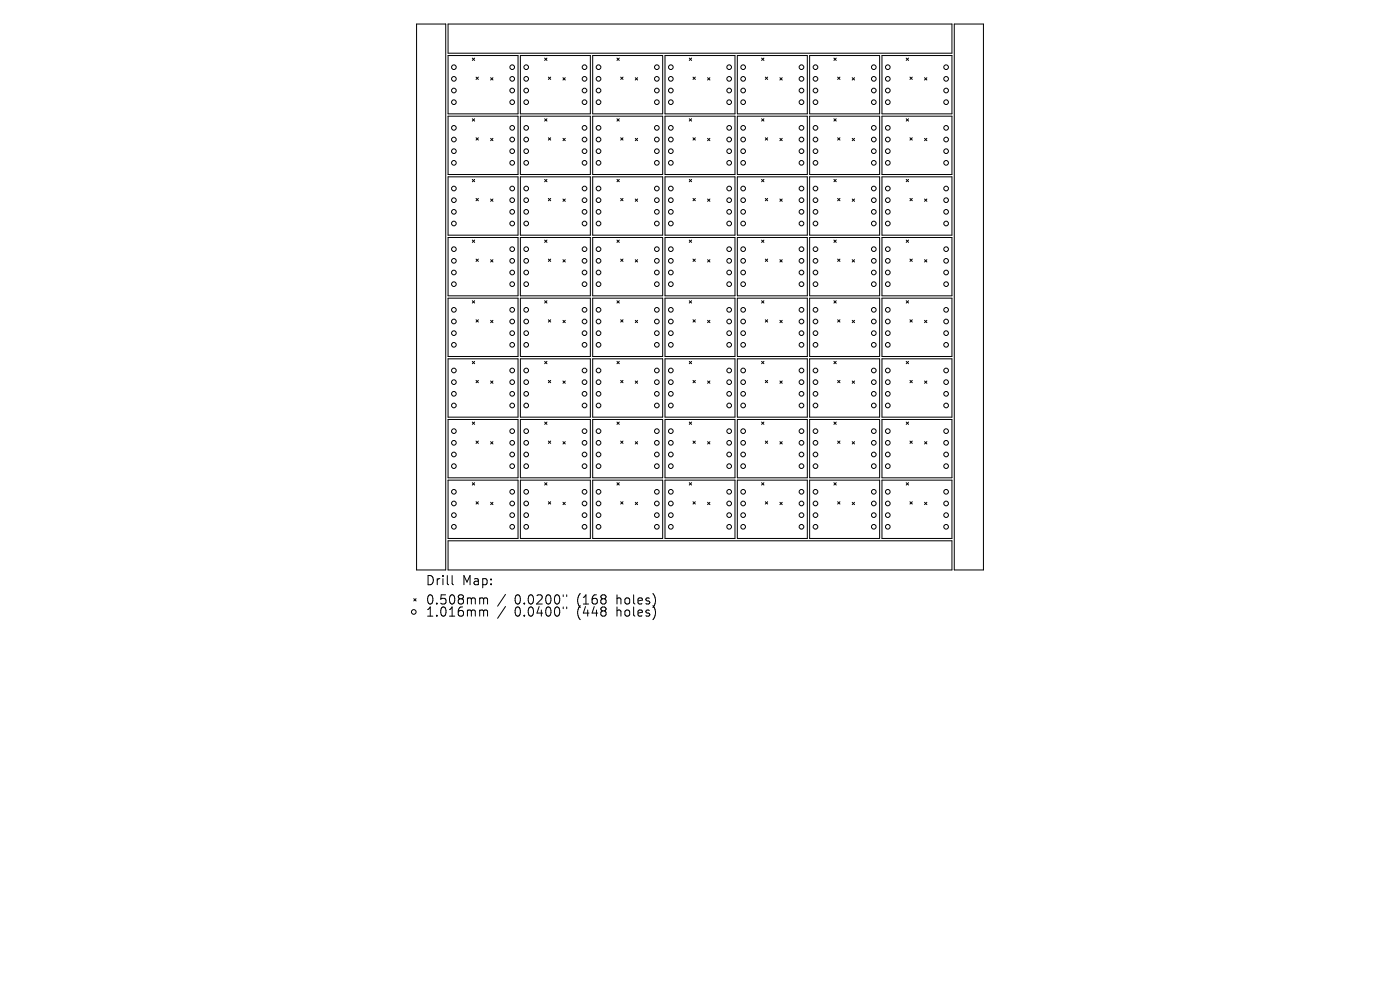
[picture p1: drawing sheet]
<svg xmlns="http://www.w3.org/2000/svg" width="297mm" height="210mm" viewBox="0 0 297 210" stroke-linecap="round" stroke-linejoin="round" font-family="sans-serif">
<defs><g id="words">
<g font-size="2.7">
<text x="90.2" y="124.4">Drill</text>
<text x="98" y="124.4">Map:</text>
<text x="90.2" y="128.5">0.508mm</text>
<text x="90.2" y="131.1">1.016mm</text>
<text x="109.2" y="128.5">0.0200&quot;</text>
<text x="109.2" y="131.1">0.0400&quot;</text>
<text x="122.5" y="128.5">(168</text>
<text x="122.5" y="131.1">(448</text>
<text x="131.1" y="128.5">holes)</text>
<text x="131.1" y="131.1">holes)</text>
</g>
</g></defs>
<g fill="none" stroke="#000" stroke-width=".21">
<path d="M88.4 5.1h6.2v115.8h-6.2zM95.1 11.8h14.8v12.4h-14.8zM95.1 5.1h106.9v6.2h-106.9zM100.2 12.3l.5 .5M100.7 12.3l-.5 .5M101 16.4l.5 .5M101.5 16.4l-.5 .5M104.1 16.5l.5 .5M104.6 16.5l-.5 .5M110.4 11.8h14.8v12.4h-14.8zM115.5 12.3l.5 .5M116 12.3l-.5 .5"/>
<path d="M116.3 16.4l.5 .5M116.8 16.4l-.5 .5M119.4 16.5l.5 .5M119.9 16.5l-.5 .5M125.7 11.8h14.9v12.4h-14.9zM130.9 12.3l.5 .5M131.4 12.3l-.5 .5M131.7 16.4l.5 .5M132.2 16.4l-.5 .5M134.8 16.5l.5 .5M135.3 16.5l-.5 .5M141.1 11.8h14.8v12.4h-14.8z"/>
<path d="M146.2 12.3l.5 .5M146.7 12.3l-.5 .5M147 16.4l.5 .5M147.5 16.4l-.5 .5M150.1 16.5l.5 .5M150.6 16.5l-.5 .5M156.4 11.8h14.9v12.4h-14.9zM161.6 12.3l.5 .5M162.1 12.3l-.5 .5M162.4 16.4l.5 .5M162.9 16.4l-.5 .5M165.5 16.5l.4 .5"/>
<path d="M165.9 16.5l-.4 .5M171.8 11.8h14.8v12.4h-14.8zM176.9 12.3l.5 .5M177.4 12.3l-.5 .5M177.7 16.4l.5 .5M178.2 16.4l-.5 .5M180.8 16.5l.5 .5M181.3 16.5l-.5 .5M187.1 11.8h14.9v12.4h-14.9zM192.3 12.3l.4 .5M192.7 12.3l-.4 .5M193 16.4l.5 .5"/>
<path d="M193.5 16.4l-.5 .5M196.1 16.5l.5 .5M196.6 16.5l-.5 .5M202.4 5.1h6.2v115.8h-6.2zM95.1 24.6h14.8v12.4h-14.8zM95.1 37.5h14.8v12.4h-14.8zM100.2 25.2l.5 .5M100.2 38.1l.5 .5M100.7 25.2l-.5 .5M100.7 38.1l-.5 .5M101 29.2l.5 .5M101.5 29.2l-.5 .5"/>
<path d="M104.1 29.3l.5 .5M104.6 29.3l-.5 .5M110.4 24.6h14.8v12.4h-14.8zM110.4 37.5h14.8v12.4h-14.8zM115.5 25.2l.5 .5M115.5 38.1l.5 .5M116 25.2l-.5 .5M116 38.1l-.5 .5M116.3 29.2l.5 .5M116.8 29.2l-.5 .5M119.4 29.3l.5 .5M119.9 29.3l-.5 .5"/>
<path d="M125.7 24.6h14.9v12.4h-14.9zM125.7 37.5h14.9v12.4h-14.9zM130.9 25.2l.5 .5M130.9 38.1l.5 .5M131.4 25.2l-.5 .5M131.4 38.1l-.5 .5M131.7 29.2l.5 .5M132.2 29.2l-.5 .5M134.8 29.3l.5 .5M135.3 29.3l-.5 .5M141.1 24.6h14.8v12.4h-14.8zM141.1 37.5h14.8v12.4h-14.8z"/>
<path d="M146.2 25.2l.5 .5M146.2 38.1l.5 .5M146.7 25.2l-.5 .5M146.7 38.1l-.5 .5M147 29.2l.5 .5M147.5 29.2l-.5 .5M150.1 29.3l.5 .5M150.6 29.3l-.5 .5M156.4 24.6h14.9v12.4h-14.9zM156.4 37.5h14.9v12.4h-14.9zM161.6 25.2l.5 .5M161.6 38.1l.5 .5"/>
<path d="M162.1 25.2l-.5 .5M162.1 38.1l-.5 .5M162.4 29.2l.5 .5M162.9 29.2l-.5 .5M165.5 29.3l.4 .5M165.9 29.3l-.4 .5M171.8 24.6h14.8v12.4h-14.8zM171.8 37.5h14.8v12.4h-14.8zM176.9 25.2l.5 .5M176.9 38.1l.5 .5M177.4 25.2l-.5 .5M177.4 38.1l-.5 .5"/>
<path d="M177.7 29.2l.5 .5M178.2 29.2l-.5 .5M180.8 29.3l.5 .5M181.3 29.3l-.5 .5M187.1 24.6h14.9v12.4h-14.9zM187.1 37.5h14.9v12.4h-14.9zM192.3 25.2l.4 .5M192.3 38.1l.4 .5M192.7 25.2l-.4 .5M192.7 38.1l-.4 .5M193 29.2l.5 .5M193.5 29.2l-.5 .5"/>
<path d="M196.1 29.3l.5 .5M196.6 29.3l-.5 .5M95.1 50.4h14.8v12.4h-14.8zM100.2 50.9l.5 .5M100.7 50.9l-.5 .5M101 42.1l.5 .5M101 55l.5 .5M101.5 42.1l-.5 .5M101.5 55l-.5 .5M104.1 42.2l.5 .5M104.1 55.1l.5 .5M104.6 42.2l-.5 .5"/>
<path d="M104.6 55.1l-.5 .5M110.4 50.4h14.8v12.4h-14.8zM115.5 50.9l.5 .5M116 50.9l-.5 .5M116.3 42.1l.5 .5M116.3 55l.5 .5M116.8 42.1l-.5 .5M116.8 55l-.5 .5M119.4 42.2l.5 .5M119.4 55.1l.5 .5M119.9 42.2l-.5 .5M119.9 55.1l-.5 .5"/>
<path d="M125.7 50.4h14.9v12.4h-14.9zM130.9 50.9l.5 .5M131.4 50.9l-.5 .5M131.7 42.1l.5 .5M131.7 55l.5 .5M132.2 42.1l-.5 .5M132.2 55l-.5 .5M134.8 42.2l.5 .5M134.8 55.1l.5 .5M135.3 42.2l-.5 .5M135.3 55.1l-.5 .5M141.1 50.4h14.8v12.4h-14.8z"/>
<path d="M146.2 50.9l.5 .5M146.7 50.9l-.5 .5M147 42.1l.5 .5M147 55l.5 .5M147.5 42.1l-.5 .5M147.5 55l-.5 .5M150.1 42.2l.5 .5M150.1 55.1l.5 .5M150.6 42.2l-.5 .5M150.6 55.1l-.5 .5M156.4 50.4h14.9v12.4h-14.9zM161.6 50.9l.5 .5"/>
<path d="M162.1 50.9l-.5 .5M162.4 42.1l.5 .5M162.4 55l.5 .5M162.9 42.1l-.5 .5M162.9 55l-.5 .5M165.5 42.2l.4 .5M165.5 55.1l.4 .5M165.9 42.2l-.4 .5M165.9 55.1l-.4 .5M171.8 50.4h14.8v12.4h-14.8zM176.9 50.9l.5 .5M177.4 50.9l-.5 .5"/>
<path d="M177.7 42.1l.5 .5M177.7 55l.5 .5M178.2 42.1l-.5 .5M178.2 55l-.5 .5M180.8 42.2l.5 .5M180.8 55.1l.5 .5M181.3 42.2l-.5 .5M181.3 55.1l-.5 .5M187.1 50.4h14.9v12.4h-14.9zM192.3 50.9l.4 .5M192.7 50.9l-.4 .5M193 42.1l.5 .5"/>
<path d="M193 55l.5 .5M193.5 42.1l-.5 .5M193.5 55l-.5 .5M196.1 42.2l.5 .5M196.1 55.1l.5 .5M196.6 42.2l-.5 .5M196.6 55.1l-.5 .5M95.1 63.2h14.8v12.4h-14.8zM95.1 76.1h14.8v12.4h-14.8zM100.2 63.8l.5 .5M100.2 76.7l.5 .5M100.7 63.8l-.5 .5"/>
<path d="M100.7 76.7l-.5 .5M101 67.8l.5 .5M101.5 67.8l-.5 .5M104.1 68l.5 .4M104.6 68l-.5 .4M110.4 63.2h14.8v12.4h-14.8zM110.4 76.1h14.8v12.4h-14.8zM115.5 63.8l.5 .5M115.5 76.7l.5 .5M116 63.8l-.5 .5M116 76.7l-.5 .5M116.3 67.8l.5 .5"/>
<path d="M116.8 67.8l-.5 .5M119.4 68l.5 .4M119.9 68l-.5 .4M125.7 63.2h14.9v12.4h-14.9zM125.7 76.1h14.9v12.4h-14.9zM130.9 63.8l.5 .5M130.9 76.7l.5 .5M131.4 63.8l-.5 .5M131.4 76.7l-.5 .5M131.7 67.8l.5 .5M132.2 67.8l-.5 .5M134.8 68l.5 .4"/>
<path d="M135.3 68l-.5 .4M141.1 63.2h14.8v12.4h-14.8zM141.1 76.1h14.8v12.4h-14.8zM146.2 63.8l.5 .5M146.2 76.7l.5 .5M146.7 63.8l-.5 .5M146.7 76.7l-.5 .5M147 67.8l.5 .5M147.5 67.8l-.5 .5M150.1 68l.5 .4M150.6 68l-.5 .4M156.4 63.2h14.9v12.4h-14.9z"/>
<path d="M156.4 76.1h14.9v12.4h-14.9zM161.6 63.8l.5 .5M161.6 76.7l.5 .5M162.1 63.8l-.5 .5M162.1 76.7l-.5 .5M162.4 67.8l.5 .5M162.9 67.8l-.5 .5M165.5 68l.4 .4M165.9 68l-.4 .4M171.8 63.2h14.8v12.4h-14.8zM171.8 76.1h14.8v12.4h-14.8zM176.9 63.8l.5 .5"/>
<path d="M176.9 76.7l.5 .5M177.4 63.8l-.5 .5M177.4 76.7l-.5 .5M177.7 67.8l.5 .5M178.2 67.8l-.5 .5M180.8 68l.5 .4M181.3 68l-.5 .4M187.1 63.2h14.9v12.4h-14.9zM187.1 76.1h14.9v12.4h-14.9zM192.3 63.8l.4 .5M192.3 76.7l.4 .5M192.7 63.8l-.4 .5"/>
<path d="M192.7 76.7l-.4 .5M193 67.8l.5 .5M193.5 67.8l-.5 .5M196.1 68l.5 .4M196.6 68l-.5 .4M95.1 89h14.8v12.4h-14.8zM100.2 89.5l.5 .5M100.7 89.5l-.5 .5M101 80.7l.5 .5M101 93.6l.5 .5M101.5 80.7l-.5 .5M101.5 93.6l-.5 .5"/>
<path d="M104.1 80.8l.5 .5M104.1 93.7l.5 .5M104.6 80.8l-.5 .5M104.6 93.7l-.5 .5M110.4 89h14.8v12.4h-14.8zM115.5 89.5l.5 .5M116 89.5l-.5 .5M116.3 80.7l.5 .5M116.3 93.6l.5 .5M116.8 80.7l-.5 .5M116.8 93.6l-.5 .5M119.4 80.8l.5 .5"/>
<path d="M119.4 93.7l.5 .5M119.9 80.8l-.5 .5M119.9 93.7l-.5 .5M125.7 89h14.9v12.4h-14.9zM130.9 89.5l.5 .5M131.4 89.5l-.5 .5M131.7 80.7l.5 .5M131.7 93.6l.5 .5M132.2 80.7l-.5 .5M132.2 93.6l-.5 .5M134.8 80.8l.5 .5M134.8 93.7l.5 .5"/>
<path d="M135.3 80.8l-.5 .5M135.3 93.7l-.5 .5M141.1 89h14.8v12.4h-14.8zM146.2 89.5l.5 .5M146.7 89.5l-.5 .5M147 80.7l.5 .5M147 93.6l.5 .5M147.5 80.7l-.5 .5M147.5 93.6l-.5 .5M150.1 80.8l.5 .5M150.1 93.7l.5 .5M150.6 80.8l-.5 .5"/>
<path d="M150.6 93.7l-.5 .5M156.4 89h14.9v12.4h-14.9zM161.6 89.5l.5 .5M162.1 89.5l-.5 .5M162.4 80.7l.5 .5M162.4 93.6l.5 .5M162.9 80.7l-.5 .5M162.9 93.6l-.5 .5M165.5 80.8l.4 .5M165.5 93.7l.4 .5M165.9 80.8l-.4 .5M165.9 93.7l-.4 .5"/>
<path d="M171.8 89h14.8v12.4h-14.8zM176.9 89.5l.5 .5M177.4 89.5l-.5 .5M177.7 80.7l.5 .5M177.7 93.6l.5 .5M178.2 80.7l-.5 .5M178.2 93.6l-.5 .5M180.8 80.8l.5 .5M180.8 93.7l.5 .5M181.3 80.8l-.5 .5M181.3 93.7l-.5 .5M187.1 89h14.9v12.4h-14.9z"/>
<path d="M192.3 89.5l.4 .5M192.7 89.5l-.4 .5M193 80.7l.5 .5M193 93.6l.5 .5M193.5 80.7l-.5 .5M193.5 93.6l-.5 .5M196.1 80.8l.5 .5M196.1 93.7l.5 .5M196.6 80.8l-.5 .5M196.6 93.7l-.5 .5M95.1 101.9h14.8v12.3h-14.8zM95.1 114.7h106.9v6.2h-106.9z"/>
<path d="M100.2 102.4l.5 .5M100.7 102.4l-.5 .5M101 106.4l.5 .5M101.5 106.4l-.5 .5M104.1 106.6l.5 .4M104.6 106.6l-.5 .4M110.4 101.9h14.8v12.3h-14.8zM115.5 102.4l.5 .5M116 102.4l-.5 .5M116.3 106.4l.5 .5M116.8 106.4l-.5 .5M119.4 106.6l.5 .4"/>
<path d="M119.9 106.6l-.5 .4M125.7 101.9h14.9v12.3h-14.9zM130.9 102.4l.5 .5M131.4 102.4l-.5 .5M131.7 106.4l.5 .5M132.2 106.4l-.5 .5M134.8 106.6l.5 .4M135.3 106.6l-.5 .4M141.1 101.9h14.8v12.3h-14.8zM146.2 102.4l.5 .5M146.7 102.4l-.5 .5M147 106.4l.5 .5"/>
<path d="M147.5 106.4l-.5 .5M150.1 106.6l.5 .4M150.6 106.6l-.5 .4M156.4 101.9h14.9v12.3h-14.9zM161.6 102.4l.5 .5M162.1 102.4l-.5 .5M162.4 106.4l.5 .5M162.9 106.4l-.5 .5M165.5 106.6l.4 .4M165.9 106.6l-.4 .4M171.8 101.9h14.8v12.3h-14.8zM176.9 102.4l.5 .5"/>
<path d="M177.4 102.4l-.5 .5M177.7 106.4l.5 .5M178.2 106.4l-.5 .5M180.8 106.6l.5 .4M181.3 106.6l-.5 .4M187.1 101.9h14.9v12.3h-14.9zM192.3 102.4l.4 .5M192.7 102.4l-.4 .5M193 106.4l.5 .5M193.5 106.4l-.5 .5M196.1 106.6l.5 .4M196.6 106.6l-.5 .4"/>
<path d="M87.8 127l.5 .5M88.3 127l-.5 .5M95.9 122.1v1.7l.3 .2M102 126.8l.5 .1 .1 .2M102 129.4l.5 .1 .1 .2M102.6 127.1l.3-.3 .4 .1 .1 1.2M102.6 127.1v1M102.6 129.7v1M102.6 129.7l.3-.3 .4 .1 .1 1.2M107.2 126.1l-1.6 2.5M107.2 128.7l-1.6 2.5M119.5 126.2v.4"/>
<path d="M119.5 128.8v.3M120.2 126.2v.4M120.2 128.8v.3"/>
<circle cx="96.3" cy="19.2" r=".49"/>
<circle cx="96.3" cy="16.7" r=".49"/>
<circle cx="96.3" cy="14.3" r=".49"/>
<circle cx="108.7" cy="19.2" r=".49"/>
<circle cx="108.7" cy="16.7" r=".49"/>
<circle cx="108.7" cy="14.3" r=".49"/>
<circle cx="111.6" cy="19.2" r=".49"/>
<circle cx="111.6" cy="16.7" r=".49"/>
<circle cx="111.6" cy="14.3" r=".49"/>
<circle cx="124" cy="19.2" r=".49"/>
<circle cx="124" cy="16.7" r=".49"/>
<circle cx="124" cy="14.3" r=".49"/>
<circle cx="127" cy="19.2" r=".49"/>
<circle cx="127" cy="16.7" r=".49"/>
<circle cx="127" cy="14.3" r=".49"/>
<circle cx="139.3" cy="19.2" r=".49"/>
<circle cx="139.3" cy="16.7" r=".49"/>
<circle cx="139.3" cy="14.3" r=".49"/>
<circle cx="142.3" cy="19.2" r=".49"/>
<circle cx="142.3" cy="16.7" r=".49"/>
<circle cx="142.3" cy="14.3" r=".49"/>
<circle cx="154.7" cy="19.2" r=".49"/>
<circle cx="154.7" cy="16.7" r=".49"/>
<circle cx="154.7" cy="14.3" r=".49"/>
<circle cx="157.7" cy="19.2" r=".49"/>
<circle cx="157.7" cy="16.7" r=".49"/>
<circle cx="157.7" cy="14.3" r=".49"/>
<circle cx="170" cy="19.2" r=".49"/>
<circle cx="170" cy="16.7" r=".49"/>
<circle cx="170" cy="14.3" r=".49"/>
<circle cx="173" cy="19.2" r=".49"/>
<circle cx="173" cy="16.7" r=".49"/>
<circle cx="173" cy="14.3" r=".49"/>
<circle cx="185.4" cy="19.2" r=".49"/>
<circle cx="185.4" cy="16.7" r=".49"/>
<circle cx="185.4" cy="14.3" r=".49"/>
<circle cx="188.3" cy="19.2" r=".49"/>
<circle cx="188.3" cy="16.7" r=".49"/>
<circle cx="188.3" cy="14.3" r=".49"/>
<circle cx="200.7" cy="19.2" r=".49"/>
<circle cx="200.7" cy="16.7" r=".49"/>
<circle cx="200.7" cy="14.3" r=".49"/>
<circle cx="96.3" cy="34.5" r=".49"/>
<circle cx="96.3" cy="21.7" r=".49"/>
<circle cx="96.3" cy="32.1" r=".49"/>
<circle cx="96.3" cy="27.1" r=".49"/>
<circle cx="96.3" cy="29.6" r=".49"/>
<circle cx="96.3" cy="40" r=".49"/>
<circle cx="108.7" cy="34.5" r=".49"/>
<circle cx="108.7" cy="21.7" r=".49"/>
<circle cx="108.7" cy="32.1" r=".49"/>
<circle cx="108.7" cy="27.1" r=".49"/>
<circle cx="108.7" cy="40" r=".49"/>
<circle cx="108.7" cy="29.6" r=".49"/>
<circle cx="111.6" cy="34.5" r=".49"/>
<circle cx="111.6" cy="21.7" r=".49"/>
<circle cx="111.6" cy="32.1" r=".49"/>
<circle cx="111.6" cy="27.1" r=".49"/>
<circle cx="111.6" cy="29.6" r=".49"/>
<circle cx="111.6" cy="40" r=".49"/>
<circle cx="124" cy="34.5" r=".49"/>
<circle cx="124" cy="21.7" r=".49"/>
<circle cx="124" cy="32.1" r=".49"/>
<circle cx="124" cy="27.1" r=".49"/>
<circle cx="124" cy="40" r=".49"/>
<circle cx="124" cy="29.6" r=".49"/>
<circle cx="127" cy="34.5" r=".49"/>
<circle cx="127" cy="21.7" r=".49"/>
<circle cx="127" cy="32.1" r=".49"/>
<circle cx="127" cy="27.1" r=".49"/>
<circle cx="127" cy="29.6" r=".49"/>
<circle cx="127" cy="40" r=".49"/>
<circle cx="139.3" cy="34.5" r=".49"/>
<circle cx="139.3" cy="21.7" r=".49"/>
<circle cx="139.3" cy="32.1" r=".49"/>
<circle cx="139.3" cy="27.1" r=".49"/>
<circle cx="139.3" cy="40" r=".49"/>
<circle cx="139.3" cy="29.6" r=".49"/>
<circle cx="142.3" cy="34.5" r=".49"/>
<circle cx="142.3" cy="21.7" r=".49"/>
<circle cx="142.3" cy="32.1" r=".49"/>
<circle cx="142.3" cy="27.1" r=".49"/>
<circle cx="142.3" cy="29.6" r=".49"/>
<circle cx="142.3" cy="40" r=".49"/>
<circle cx="154.7" cy="34.5" r=".49"/>
<circle cx="154.7" cy="21.7" r=".49"/>
<circle cx="154.7" cy="32.1" r=".49"/>
<circle cx="154.7" cy="27.1" r=".49"/>
<circle cx="154.7" cy="40" r=".49"/>
<circle cx="154.7" cy="29.6" r=".49"/>
<circle cx="157.7" cy="34.5" r=".49"/>
<circle cx="157.7" cy="21.7" r=".49"/>
<circle cx="157.7" cy="32.1" r=".49"/>
<circle cx="157.7" cy="27.1" r=".49"/>
<circle cx="157.7" cy="29.6" r=".49"/>
<circle cx="157.7" cy="40" r=".49"/>
<circle cx="170" cy="34.5" r=".49"/>
<circle cx="170" cy="21.7" r=".49"/>
<circle cx="170" cy="32.1" r=".49"/>
<circle cx="170" cy="27.1" r=".49"/>
<circle cx="170" cy="40" r=".49"/>
<circle cx="170" cy="29.6" r=".49"/>
<circle cx="173" cy="34.5" r=".49"/>
<circle cx="173" cy="21.7" r=".49"/>
<circle cx="173" cy="32.1" r=".49"/>
<circle cx="173" cy="27.1" r=".49"/>
<circle cx="173" cy="29.6" r=".49"/>
<circle cx="173" cy="40" r=".49"/>
<circle cx="185.4" cy="34.5" r=".49"/>
<circle cx="185.4" cy="21.7" r=".49"/>
<circle cx="185.4" cy="32.1" r=".49"/>
<circle cx="185.4" cy="27.1" r=".49"/>
<circle cx="185.4" cy="29.6" r=".49"/>
<circle cx="185.4" cy="40" r=".49"/>
<circle cx="188.3" cy="34.5" r=".49"/>
<circle cx="188.3" cy="21.7" r=".49"/>
<circle cx="188.3" cy="32.1" r=".49"/>
<circle cx="188.3" cy="27.1" r=".49"/>
<circle cx="188.3" cy="29.6" r=".49"/>
<circle cx="188.3" cy="40" r=".49"/>
<circle cx="200.7" cy="34.5" r=".49"/>
<circle cx="200.7" cy="21.7" r=".49"/>
<circle cx="200.7" cy="32.1" r=".49"/>
<circle cx="200.7" cy="27.1" r=".49"/>
<circle cx="200.7" cy="40" r=".49"/>
<circle cx="200.7" cy="29.6" r=".49"/>
<circle cx="96.3" cy="47.4" r=".49"/>
<circle cx="96.3" cy="44.9" r=".49"/>
<circle cx="96.3" cy="52.9" r=".49"/>
<circle cx="96.3" cy="42.5" r=".49"/>
<circle cx="96.3" cy="57.8" r=".49"/>
<circle cx="96.3" cy="55.3" r=".49"/>
<circle cx="108.7" cy="47.4" r=".49"/>
<circle cx="108.7" cy="44.9" r=".49"/>
<circle cx="108.7" cy="52.9" r=".49"/>
<circle cx="108.7" cy="42.5" r=".49"/>
<circle cx="108.7" cy="57.8" r=".49"/>
<circle cx="108.7" cy="55.3" r=".49"/>
<circle cx="111.6" cy="47.4" r=".49"/>
<circle cx="111.6" cy="44.9" r=".49"/>
<circle cx="111.6" cy="52.9" r=".49"/>
<circle cx="111.6" cy="42.5" r=".49"/>
<circle cx="111.6" cy="57.8" r=".49"/>
<circle cx="111.6" cy="55.3" r=".49"/>
<circle cx="124" cy="47.4" r=".49"/>
<circle cx="124" cy="52.9" r=".49"/>
<circle cx="124" cy="44.9" r=".49"/>
<circle cx="124" cy="42.5" r=".49"/>
<circle cx="124" cy="57.8" r=".49"/>
<circle cx="124" cy="55.3" r=".49"/>
<circle cx="127" cy="47.4" r=".49"/>
<circle cx="127" cy="52.9" r=".49"/>
<circle cx="127" cy="44.9" r=".49"/>
<circle cx="127" cy="42.5" r=".49"/>
<circle cx="127" cy="57.8" r=".49"/>
<circle cx="127" cy="55.3" r=".49"/>
<circle cx="139.3" cy="47.4" r=".49"/>
<circle cx="139.3" cy="52.9" r=".49"/>
<circle cx="139.3" cy="44.9" r=".49"/>
<circle cx="139.3" cy="42.5" r=".49"/>
<circle cx="139.3" cy="57.8" r=".49"/>
<circle cx="139.3" cy="55.3" r=".49"/>
<circle cx="142.3" cy="47.4" r=".49"/>
<circle cx="142.3" cy="52.9" r=".49"/>
<circle cx="142.3" cy="44.9" r=".49"/>
<circle cx="142.3" cy="42.5" r=".49"/>
<circle cx="142.3" cy="57.8" r=".49"/>
<circle cx="142.3" cy="55.3" r=".49"/>
<circle cx="154.7" cy="47.4" r=".49"/>
<circle cx="154.7" cy="52.9" r=".49"/>
<circle cx="154.7" cy="44.9" r=".49"/>
<circle cx="154.7" cy="42.5" r=".49"/>
<circle cx="154.7" cy="57.8" r=".49"/>
<circle cx="154.7" cy="55.3" r=".49"/>
<circle cx="157.7" cy="47.4" r=".49"/>
<circle cx="157.7" cy="52.9" r=".49"/>
<circle cx="157.7" cy="44.9" r=".49"/>
<circle cx="157.7" cy="42.5" r=".49"/>
<circle cx="157.7" cy="57.8" r=".49"/>
<circle cx="157.7" cy="55.3" r=".49"/>
<circle cx="170" cy="47.4" r=".49"/>
<circle cx="170" cy="52.9" r=".49"/>
<circle cx="170" cy="44.9" r=".49"/>
<circle cx="170" cy="42.5" r=".49"/>
<circle cx="170" cy="57.8" r=".49"/>
<circle cx="170" cy="55.3" r=".49"/>
<circle cx="173" cy="47.4" r=".49"/>
<circle cx="173" cy="52.9" r=".49"/>
<circle cx="173" cy="44.9" r=".49"/>
<circle cx="173" cy="42.5" r=".49"/>
<circle cx="173" cy="57.8" r=".49"/>
<circle cx="173" cy="55.3" r=".49"/>
<circle cx="185.4" cy="47.4" r=".49"/>
<circle cx="185.4" cy="52.9" r=".49"/>
<circle cx="185.4" cy="44.9" r=".49"/>
<circle cx="185.4" cy="42.5" r=".49"/>
<circle cx="185.4" cy="57.8" r=".49"/>
<circle cx="185.4" cy="55.3" r=".49"/>
<circle cx="188.3" cy="47.4" r=".49"/>
<circle cx="188.3" cy="52.9" r=".49"/>
<circle cx="188.3" cy="44.9" r=".49"/>
<circle cx="188.3" cy="42.5" r=".49"/>
<circle cx="188.3" cy="57.8" r=".49"/>
<circle cx="188.3" cy="55.3" r=".49"/>
<circle cx="200.7" cy="47.4" r=".49"/>
<circle cx="200.7" cy="44.9" r=".49"/>
<circle cx="200.7" cy="52.9" r=".49"/>
<circle cx="200.7" cy="42.5" r=".49"/>
<circle cx="200.7" cy="57.8" r=".49"/>
<circle cx="200.7" cy="55.3" r=".49"/>
<circle cx="96.3" cy="78.6" r=".49"/>
<circle cx="96.3" cy="60.3" r=".49"/>
<circle cx="96.3" cy="65.7" r=".49"/>
<circle cx="96.3" cy="73.1" r=".49"/>
<circle cx="96.3" cy="68.2" r=".49"/>
<circle cx="96.3" cy="70.7" r=".49"/>
<circle cx="108.7" cy="78.6" r=".49"/>
<circle cx="108.7" cy="60.3" r=".49"/>
<circle cx="108.7" cy="65.7" r=".49"/>
<circle cx="108.7" cy="73.1" r=".49"/>
<circle cx="108.7" cy="68.2" r=".49"/>
<circle cx="108.7" cy="70.7" r=".49"/>
<circle cx="111.6" cy="78.6" r=".49"/>
<circle cx="111.6" cy="65.7" r=".49"/>
<circle cx="111.6" cy="60.3" r=".49"/>
<circle cx="111.6" cy="73.1" r=".49"/>
<circle cx="111.6" cy="68.2" r=".49"/>
<circle cx="111.6" cy="70.7" r=".49"/>
<circle cx="124" cy="60.3" r=".49"/>
<circle cx="124" cy="78.6" r=".49"/>
<circle cx="124" cy="65.7" r=".49"/>
<circle cx="124" cy="73.1" r=".49"/>
<circle cx="124" cy="68.2" r=".49"/>
<circle cx="124" cy="70.7" r=".49"/>
<circle cx="127" cy="60.3" r=".49"/>
<circle cx="127" cy="65.7" r=".49"/>
<circle cx="127" cy="78.6" r=".49"/>
<circle cx="127" cy="73.1" r=".49"/>
<circle cx="127" cy="68.2" r=".49"/>
<circle cx="127" cy="70.7" r=".49"/>
<circle cx="139.3" cy="60.3" r=".49"/>
<circle cx="139.3" cy="65.7" r=".49"/>
<circle cx="139.3" cy="78.6" r=".49"/>
<circle cx="139.3" cy="73.1" r=".49"/>
<circle cx="139.3" cy="68.2" r=".49"/>
<circle cx="139.3" cy="70.7" r=".49"/>
<circle cx="142.3" cy="65.7" r=".49"/>
<circle cx="142.3" cy="60.3" r=".49"/>
<circle cx="142.3" cy="78.6" r=".49"/>
<circle cx="142.3" cy="73.1" r=".49"/>
<circle cx="142.3" cy="68.2" r=".49"/>
<circle cx="142.3" cy="70.7" r=".49"/>
<circle cx="154.7" cy="60.3" r=".49"/>
<circle cx="154.7" cy="65.7" r=".49"/>
<circle cx="154.7" cy="78.6" r=".49"/>
<circle cx="154.7" cy="73.1" r=".49"/>
<circle cx="154.7" cy="68.2" r=".49"/>
<circle cx="154.7" cy="70.7" r=".49"/>
<circle cx="157.7" cy="78.6" r=".49"/>
<circle cx="157.7" cy="60.3" r=".49"/>
<circle cx="157.7" cy="65.7" r=".49"/>
<circle cx="157.7" cy="73.1" r=".49"/>
<circle cx="157.7" cy="68.2" r=".49"/>
<circle cx="157.7" cy="70.7" r=".49"/>
<circle cx="170" cy="78.6" r=".49"/>
<circle cx="170" cy="60.3" r=".49"/>
<circle cx="170" cy="65.7" r=".49"/>
<circle cx="170" cy="73.1" r=".49"/>
<circle cx="170" cy="68.2" r=".49"/>
<circle cx="170" cy="70.7" r=".49"/>
<circle cx="173" cy="60.3" r=".49"/>
<circle cx="173" cy="65.7" r=".49"/>
<circle cx="173" cy="78.6" r=".49"/>
<circle cx="173" cy="73.1" r=".49"/>
<circle cx="173" cy="68.2" r=".49"/>
<circle cx="173" cy="70.7" r=".49"/>
<circle cx="185.4" cy="78.6" r=".49"/>
<circle cx="185.4" cy="65.7" r=".49"/>
<circle cx="185.4" cy="60.3" r=".49"/>
<circle cx="185.4" cy="73.1" r=".49"/>
<circle cx="185.4" cy="68.2" r=".49"/>
<circle cx="185.4" cy="70.7" r=".49"/>
<circle cx="188.3" cy="78.6" r=".49"/>
<circle cx="188.3" cy="60.3" r=".49"/>
<circle cx="188.3" cy="65.7" r=".49"/>
<circle cx="188.3" cy="73.1" r=".49"/>
<circle cx="188.3" cy="68.2" r=".49"/>
<circle cx="188.3" cy="70.7" r=".49"/>
<circle cx="200.7" cy="65.7" r=".49"/>
<circle cx="200.7" cy="78.6" r=".49"/>
<circle cx="200.7" cy="60.3" r=".49"/>
<circle cx="200.7" cy="73.1" r=".49"/>
<circle cx="200.7" cy="68.2" r=".49"/>
<circle cx="200.7" cy="70.7" r=".49"/>
<circle cx="96.3" cy="91.5" r=".49"/>
<circle cx="96.3" cy="93.9" r=".49"/>
<circle cx="96.3" cy="81.1" r=".49"/>
<circle cx="96.3" cy="86" r=".49"/>
<circle cx="96.3" cy="96.4" r=".49"/>
<circle cx="96.3" cy="83.5" r=".49"/>
<circle cx="96.3" cy="98.9" r=".49"/>
<circle cx="108.7" cy="91.5" r=".49"/>
<circle cx="108.7" cy="93.9" r=".49"/>
<circle cx="108.7" cy="81.1" r=".49"/>
<circle cx="108.7" cy="86" r=".49"/>
<circle cx="108.7" cy="96.4" r=".49"/>
<circle cx="108.7" cy="98.9" r=".49"/>
<circle cx="108.7" cy="83.5" r=".49"/>
<circle cx="111.6" cy="91.5" r=".49"/>
<circle cx="111.6" cy="93.9" r=".49"/>
<circle cx="111.6" cy="81.1" r=".49"/>
<circle cx="111.6" cy="96.4" r=".49"/>
<circle cx="111.6" cy="86" r=".49"/>
<circle cx="111.6" cy="98.9" r=".49"/>
<circle cx="111.6" cy="83.5" r=".49"/>
<circle cx="124" cy="91.5" r=".49"/>
<circle cx="124" cy="93.9" r=".49"/>
<circle cx="124" cy="81.1" r=".49"/>
<circle cx="124" cy="86" r=".49"/>
<circle cx="124" cy="96.4" r=".49"/>
<circle cx="124" cy="98.9" r=".49"/>
<circle cx="124" cy="83.5" r=".49"/>
<circle cx="127" cy="91.5" r=".49"/>
<circle cx="127" cy="93.9" r=".49"/>
<circle cx="127" cy="81.1" r=".49"/>
<circle cx="127" cy="96.4" r=".49"/>
<circle cx="127" cy="86" r=".49"/>
<circle cx="127" cy="83.5" r=".49"/>
<circle cx="127" cy="98.9" r=".49"/>
<circle cx="139.3" cy="91.5" r=".49"/>
<circle cx="139.3" cy="93.9" r=".49"/>
<circle cx="139.3" cy="81.1" r=".49"/>
<circle cx="139.3" cy="96.4" r=".49"/>
<circle cx="139.3" cy="86" r=".49"/>
<circle cx="139.3" cy="83.5" r=".49"/>
<circle cx="139.3" cy="98.9" r=".49"/>
<circle cx="142.3" cy="91.5" r=".49"/>
<circle cx="142.3" cy="93.9" r=".49"/>
<circle cx="142.3" cy="81.1" r=".49"/>
<circle cx="142.3" cy="96.4" r=".49"/>
<circle cx="142.3" cy="86" r=".49"/>
<circle cx="142.3" cy="83.5" r=".49"/>
<circle cx="142.3" cy="98.9" r=".49"/>
<circle cx="154.7" cy="91.5" r=".49"/>
<circle cx="154.7" cy="93.9" r=".49"/>
<circle cx="154.7" cy="81.1" r=".49"/>
<circle cx="154.7" cy="86" r=".49"/>
<circle cx="154.7" cy="96.4" r=".49"/>
<circle cx="154.7" cy="98.9" r=".49"/>
<circle cx="154.7" cy="83.5" r=".49"/>
<circle cx="157.7" cy="91.5" r=".49"/>
<circle cx="157.7" cy="93.9" r=".49"/>
<circle cx="157.7" cy="81.1" r=".49"/>
<circle cx="157.7" cy="86" r=".49"/>
<circle cx="157.7" cy="96.4" r=".49"/>
<circle cx="157.7" cy="83.5" r=".49"/>
<circle cx="157.7" cy="98.9" r=".49"/>
<circle cx="170" cy="91.5" r=".49"/>
<circle cx="170" cy="93.9" r=".49"/>
<circle cx="170" cy="81.1" r=".49"/>
<circle cx="170" cy="86" r=".49"/>
<circle cx="170" cy="96.4" r=".49"/>
<circle cx="170" cy="98.9" r=".49"/>
<circle cx="170" cy="83.5" r=".49"/>
<circle cx="173" cy="91.5" r=".49"/>
<circle cx="173" cy="93.9" r=".49"/>
<circle cx="173" cy="81.1" r=".49"/>
<circle cx="173" cy="96.4" r=".49"/>
<circle cx="173" cy="86" r=".49"/>
<circle cx="173" cy="98.9" r=".49"/>
<circle cx="173" cy="83.5" r=".49"/>
<circle cx="185.4" cy="91.5" r=".49"/>
<circle cx="185.4" cy="93.9" r=".49"/>
<circle cx="185.4" cy="81.1" r=".49"/>
<circle cx="185.4" cy="86" r=".49"/>
<circle cx="185.4" cy="96.4" r=".49"/>
<circle cx="185.4" cy="83.5" r=".49"/>
<circle cx="185.4" cy="98.9" r=".49"/>
<circle cx="188.3" cy="91.5" r=".49"/>
<circle cx="188.3" cy="93.9" r=".49"/>
<circle cx="188.3" cy="81.1" r=".49"/>
<circle cx="188.3" cy="86" r=".49"/>
<circle cx="188.3" cy="96.4" r=".49"/>
<circle cx="188.3" cy="98.9" r=".49"/>
<circle cx="188.3" cy="83.5" r=".49"/>
<circle cx="200.7" cy="91.5" r=".49"/>
<circle cx="200.7" cy="93.9" r=".49"/>
<circle cx="200.7" cy="81.1" r=".49"/>
<circle cx="200.7" cy="86" r=".49"/>
<circle cx="200.7" cy="96.4" r=".49"/>
<circle cx="200.7" cy="83.5" r=".49"/>
<circle cx="200.7" cy="98.9" r=".49"/>
<circle cx="96.3" cy="104.3" r=".49"/>
<circle cx="96.3" cy="106.8" r=".49"/>
<circle cx="96.3" cy="109.3" r=".49"/>
<circle cx="96.3" cy="111.7" r=".49"/>
<circle cx="108.7" cy="106.8" r=".49"/>
<circle cx="108.7" cy="104.3" r=".49"/>
<circle cx="108.7" cy="109.3" r=".49"/>
<circle cx="108.7" cy="111.7" r=".49"/>
<circle cx="111.6" cy="104.3" r=".49"/>
<circle cx="111.6" cy="106.8" r=".49"/>
<circle cx="111.6" cy="109.3" r=".49"/>
<circle cx="111.6" cy="111.7" r=".49"/>
<circle cx="124" cy="106.8" r=".49"/>
<circle cx="124" cy="104.3" r=".49"/>
<circle cx="124" cy="109.3" r=".49"/>
<circle cx="124" cy="111.7" r=".49"/>
<circle cx="127" cy="106.8" r=".49"/>
<circle cx="127" cy="104.3" r=".49"/>
<circle cx="127" cy="109.3" r=".49"/>
<circle cx="127" cy="111.7" r=".49"/>
<circle cx="139.3" cy="104.3" r=".49"/>
<circle cx="139.3" cy="106.8" r=".49"/>
<circle cx="139.3" cy="109.3" r=".49"/>
<circle cx="139.3" cy="111.7" r=".49"/>
<circle cx="142.3" cy="104.3" r=".49"/>
<circle cx="142.3" cy="106.8" r=".49"/>
<circle cx="142.3" cy="109.3" r=".49"/>
<circle cx="142.3" cy="111.7" r=".49"/>
<circle cx="154.7" cy="106.8" r=".49"/>
<circle cx="154.7" cy="104.3" r=".49"/>
<circle cx="154.7" cy="109.3" r=".49"/>
<circle cx="154.7" cy="111.7" r=".49"/>
<circle cx="157.7" cy="106.8" r=".49"/>
<circle cx="157.7" cy="104.3" r=".49"/>
<circle cx="157.7" cy="109.3" r=".49"/>
<circle cx="157.7" cy="111.7" r=".49"/>
<circle cx="170" cy="104.3" r=".49"/>
<circle cx="170" cy="106.8" r=".49"/>
<circle cx="170" cy="109.3" r=".49"/>
<circle cx="170" cy="111.7" r=".49"/>
<circle cx="173" cy="106.8" r=".49"/>
<circle cx="173" cy="104.3" r=".49"/>
<circle cx="173" cy="109.3" r=".49"/>
<circle cx="173" cy="111.7" r=".49"/>
<circle cx="185.4" cy="104.3" r=".49"/>
<circle cx="185.4" cy="106.8" r=".49"/>
<circle cx="185.4" cy="109.3" r=".49"/>
<circle cx="185.4" cy="111.7" r=".49"/>
<circle cx="188.3" cy="106.8" r=".49"/>
<circle cx="188.3" cy="104.3" r=".49"/>
<circle cx="188.3" cy="109.3" r=".49"/>
<circle cx="188.3" cy="111.7" r=".49"/>
<circle cx="200.7" cy="104.3" r=".49"/>
<circle cx="200.7" cy="106.8" r=".49"/>
<circle cx="200.7" cy="109.3" r=".49"/>
<circle cx="200.7" cy="111.7" r=".49"/>
<circle cx="87.8" cy="129.8" r=".49"/>
</g>
<use href="#words"/>
</svg>
